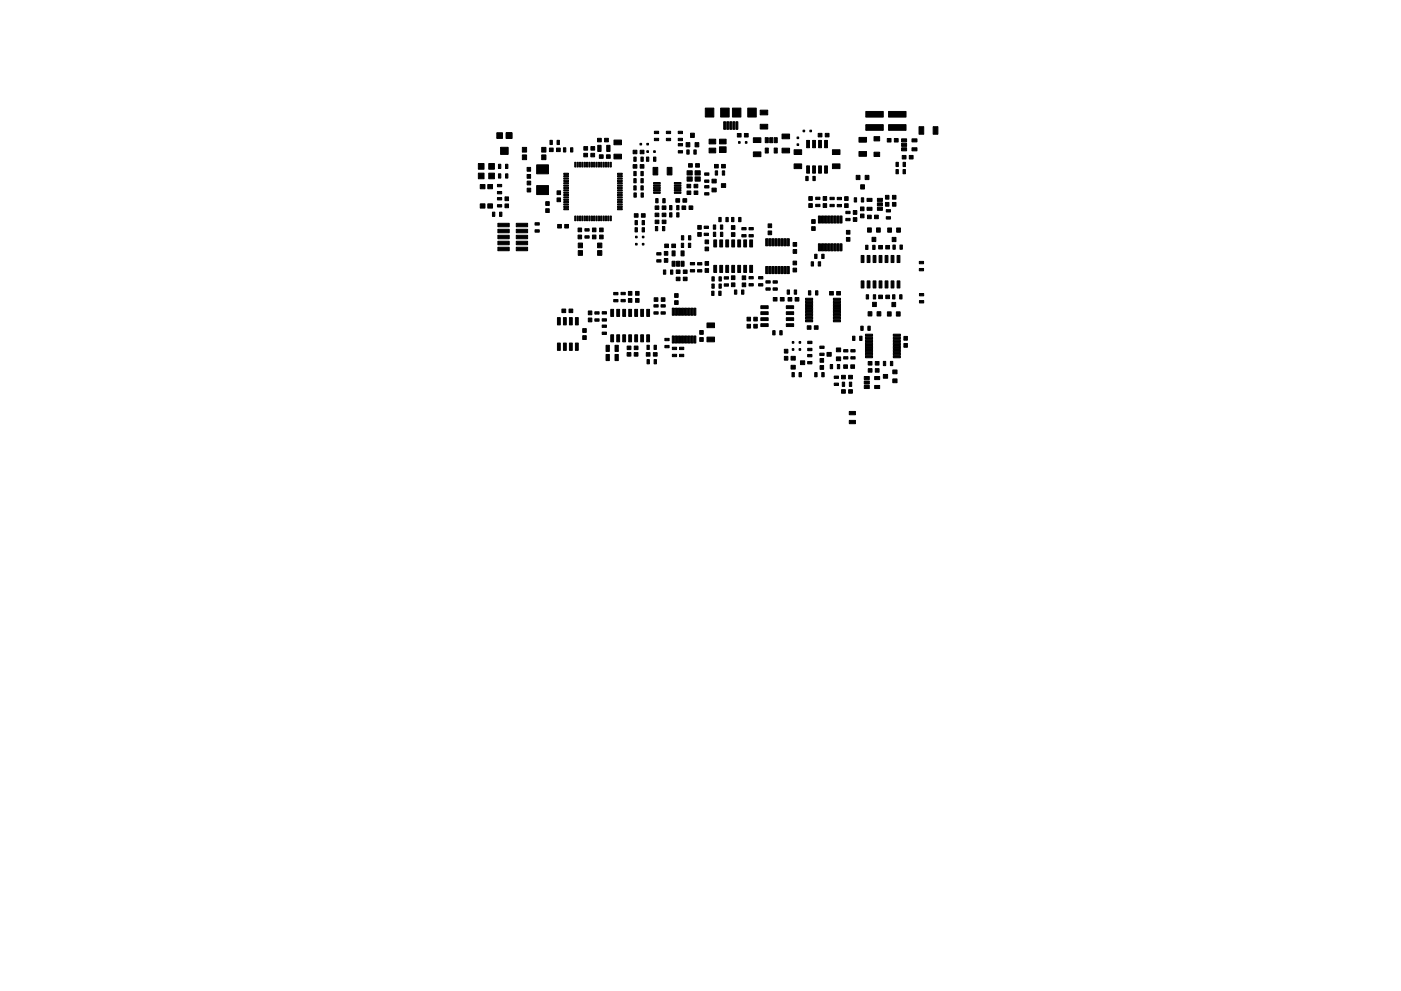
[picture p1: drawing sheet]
<svg xmlns="http://www.w3.org/2000/svg" width="297mm" height="210mm" viewBox="0 0 297 210" stroke-linecap="round" stroke-linejoin="round" font-family="sans-serif">
<g fill="#000" stroke="#000" stroke-width=".21">
<path d="M101.4 36.7h1.2v1.2h-1.2zM101.4 34.7h1.2v1.2h-1.2zM103.6 36.7h1.2v1.2h-1.2zM103.6 34.7h1.2v1.2h-1.2zM105.7 36.9h.5v.9h-.5zM105.7 34.9h.5v.9h-.5zM105.5 39.1h.9v.5h-.9zM105.3 28.2h1.2v1.2h-1.2zM107.2 36.9h.5v.9h-.5zM107.2 34.9h.5v.9h-.5zM106.1 31.3h1.6v1.5h-1.6zM107.3 28.2h1.2v1.2h-1.2z"/>
<path d="M110.7 32.9h.9v1h-.9zM110.7 31.3h.9v1h-.9zM111.8 37h.7v.8h-.7zM111.8 35.5h.7v.8h-.7zM111.8 38.4h.7v.8h-.7zM114.8 32.9h.9v1h-.9zM114.8 31.3h.9v1h-.9zM113.8 35h2.5v1.9h-2.5zM116.5 31.4h.8v.8h-.8zM116.6 29.8h.5v.9h-.5zM118 31.4h.8v.8h-.8zM118.1 29.8h.5v.9h-.5z"/>
<path d="M119.5 31.4h.5v.9h-.5zM119.5 36.8h1v.2h-1zM119.5 37.3h1v.2h-1zM119.5 37.8h1v.2h-1zM119.5 38.3h1v.2h-1zM119.5 38.8h1v.2h-1zM119.5 39.3h1v.2h-1zM119.5 39.8h1v.2h-1zM121 31.4h.5v.9h-.5zM121.9 34.4h.2v1h-.2zM122.4 34.4h.2v1h-.2zM122.9 34.4h.2v1h-.2z"/>
<path d="M123.4 34.4h.2v1h-.2zM123.8 32.5h.8v.8h-.8zM123.8 31.1h.8v.8h-.8zM123.9 34.4h.2v1h-.2zM124.4 34.4h.2v1h-.2zM124.9 34.4h.2v1h-.2zM125.3 32.5h.8v.8h-.8zM125.3 31.1h.8v.8h-.8zM125.4 34.4h.2v1h-.2zM125.9 34.4h.2v1h-.2zM126.4 34.4h.2v1h-.2zM126.7 30.8h.7v1.3h-.7z"/>
<path d="M126.9 34.4h.2v1h-.2zM127.1 32.8h.8v.8h-.8zM127.4 34.4h.2v1h-.2zM126.7 29.3h.8v.8h-.8zM127.9 34.4h.2v1h-.2zM128.4 34.4h.2v1h-.2zM128.6 32.8h.8v.8h-.8zM128.6 30.8h.7v1.3h-.7zM128.9 34.4h.2v1h-.2zM128.2 29.3h.8v.8h-.8zM129.4 34.4h.2v1h-.2zM130.2 29.7h1.6v1h-1.6z"/>
<path d="M130.2 32.7h1.6v1h-1.6zM130.9 39.8h1v.2h-1zM130.9 39.3h1v.2h-1zM130.9 38.8h1v.2h-1zM130.9 38.3h1v.2h-1zM130.9 37.8h1v.2h-1zM130.9 37.3h1v.2h-1zM130.9 36.8h1v.2h-1zM134.4 33.3h.5v.9h-.5zM134.4 36.4h.5v.9h-.5zM134.4 37.9h.5v.9h-.5zM134.4 39.4h.5v.9h-.5z"/>
<path d="M134.2 31.9h.8v.7h-.8zM134.2 34.9h.8v.8h-.8zM135.9 33.3h.5v.9h-.5zM135.9 36.4h.5v.9h-.5zM135.7 30.4h.3v.4h-.3zM135.9 37.9h.5v.9h-.5zM135.9 39.4h.5v.9h-.5zM135.7 31.9h.8v.7h-.8zM135.7 34.9h.8v.8h-.8zM137.1 33.3h.5v.9h-.5zM137.1 30.4h.4v.4h-.4zM137.1 32h.4v.3h-.4z"/>
<path d="M138.5 35.5h1v1.6h-1zM138.6 33.3h.5v.9h-.5zM138.7 27.8h.9v.5h-.9zM138.7 29.3h.9v.5h-.9zM138.6 32h.3v.3h-.3zM138.6 38.7h1.4v.3h-1.4zM138.6 39.2h1.4v.3h-1.4zM138.6 39.7h1.4v.3h-1.4zM141.3 27.8h.9v.5h-.9zM141.3 29.3h.9v.5h-.9zM141.5 35.5h1v1.6h-1zM143.8 30.5h.9v.5h-.9z"/>
<path d="M143.8 32h.9v.5h-.9zM143 39.7h1.4v.3h-1.4zM143 39.2h1.4v.3h-1.4zM143 38.7h1.4v.3h-1.4zM143.8 29.3h.9v.5h-.9zM143.8 27.8h.9v.5h-.9zM145.6 31.8h.5v.9h-.5zM146 34.7h.8v.8h-.8zM145.5 30.3h.8v.9h-.8zM145.6 39.1h.8v.8h-.8zM145.7 36.2h1.1v.9h-1.1zM145.7 37.5h1.1v.9h-1.1z"/>
<path d="M147.1 31.8h.5v.9h-.5zM146.4 28.3h.8v.9h-.8zM147.5 34.7h.8v.8h-.8zM147.1 39.1h.8v.8h-.8zM147.4 30.3h.8v.9h-.8zM147.4 36.2h1.1v.9h-1.1zM147.4 37.5h1.1v.9h-1.1zM149.4 36.7h.9v.5h-.9zM149.4 38.2h.9v.5h-.9zM149.4 39.4h.9v.5h-.9zM149.5 22.9h1.8v1.9h-1.8zM150.9 38h1v.8h-1z"/>
<path d="M151.5 34.9h.8v.7h-.8zM151.6 36.3h.5v.9h-.5zM150.3 29.5h1.4v1h-1.4zM150.3 31.4h1.4v1h-1.4zM152.8 22.9h1.8v1.9h-1.8zM152.9 39h1v.8h-1zM153 34.9h.8v.7h-.8zM153.1 36.3h.5v.9h-.5zM153.4 25.8h.4v1.6h-.4zM152.5 31.2h1.4v1.2h-1.4zM152.5 29.5h1.4v1h-1.4zM154.1 25.8h.4v1.6h-.4z"/>
<path d="M154.7 25.8h.4v1.6h-.4zM155.3 22.9h1.8v1.9h-1.8zM155.4 25.8h.4v1.6h-.4zM156 25.8h.4v1.6h-.4zM156.6 30h.3v.4h-.3zM156.3 28.3h.8v.8h-.8zM158 30h.4v.4h-.4zM158.5 22.9h1.8v1.9h-1.8zM157.8 28.3h.8v.8h-.8zM159.7 29.2h1.6v1h-1.6zM159.7 32.2h1.6v1h-1.6zM162.2 29.2h.7v1.1h-.7z"/>
<path d="M162.2 31.4h.7v1.1h-.7zM161.2 26.4h1.6v1h-1.6zM161.2 23.4h1.6v1h-1.6zM163.2 29.2h.6v1.1h-.6zM164.1 29.2h.7v1.1h-.7zM164.1 31.4h.7v1.1h-.7zM165.8 31.4h1.6v1h-1.6zM165.8 28.4h1.6v1h-1.6zM168.4 31.8h1.6v1h-1.6zM168.4 34.8h1.6v1h-1.6zM169 30.5h.3v.4h-.3zM169 29.1h.3v.3h-.3z"/>
<path d="M170.3 27.6h.3v.4h-.3zM170.8 37.4h.5v.9h-.5zM171 35.2h.6v1.5h-.6zM171 29.8h.6v1.5h-.6zM171.7 27.6h.4v.4h-.4zM172.3 37.4h.5v.9h-.5zM172.3 35.2h.6v1.5h-.6zM172.3 29.8h.6v1.5h-.6zM173.5 28.3h.8v.7h-.8zM173.6 35.2h.6v1.5h-.6zM173.6 29.8h.6v1.5h-.6zM175 28.3h.8v.7h-.8z"/>
<path d="M174.8 35.2h.6v1.5h-.6zM174.8 29.8h.6v1.5h-.6zM176.5 31.8h1.6v1h-1.6zM176.5 34.8h1.6v1h-1.6zM181.5 37.2h.8v.9h-.8zM182.5 39.2h.8v.9h-.8zM183.4 37.2h.8v.9h-.8zM182.1 32.2h1.6v1h-1.6zM182.1 29.2h1.6v1h-1.6zM185.3 32.3h1.2v.9h-1.2zM185.3 29h1.2v.9h-1.2zM183.6 26.4h3.7v1.2h-3.7z"/>
<path d="M183.6 23.6h3.7v1.2h-3.7zM188.1 29.4h.8v.7h-.8zM188.4 23.6h3.7v1.2h-3.7zM188.4 26.4h3.7v1.2h-3.7zM189.6 29.4h.8v.7h-.8zM190 36h.5v.9h-.5zM190 34.4h.5v.9h-.5zM191.2 29.5h1v.6h-1zM191.2 30.4h1v.7h-1zM191.2 31.4h1v.6h-1zM191.5 36h.5v.9h-.5zM191.5 34.4h.5v.9h-.5z"/>
<path d="M191.3 33h.8v.7h-.8zM193.4 31.4h1v.6h-1zM193.4 29.5h1v.6h-1zM192.8 33h.8v.7h-.8zM194.9 26.9h.9v1.6h-.9zM197.9 26.9h.9v1.6h-.9zM101.8 43.3h1v.9h-1zM101.8 39.2h1v.9h-1zM103.4 43.3h1v.9h-1zM103.4 39.2h1v.9h-1zM104.4 45h.5v.9h-.5zM105.6 47.4h2.4v.7h-2.4z"/>
<path d="M105.6 48.6h2.4v.8h-2.4zM105.6 49.9h2.4v.8h-2.4zM105.6 51.2h2.4v.7h-2.4zM105.6 52.5h2.4v.7h-2.4zM105.5 43.4h.9v.5h-.9zM105.5 41.9h.9v.5h-.9zM105.5 40.6h.9v.5h-.9zM105.9 45h.5v.9h-.5zM107.1 41.8h.7v.8h-.7zM107.1 43.3h.7v.8h-.7zM109.5 47.4h2.4v.7h-2.4zM109.5 48.6h2.4v.8h-2.4z"/>
<path d="M109.5 49.9h2.4v.8h-2.4zM109.5 51.2h2.4v.7h-2.4zM109.5 52.5h2.4v.7h-2.4zM111.8 39.9h.7v.8h-.7zM113.4 47.3h.9v.5h-.9zM113.4 48.8h.9v.5h-.9zM113.8 39.4h2.5v1.9h-2.5zM115.7 42.8h.8v.8h-.8zM115.7 44.3h.8v.8h-.8zM118.2 47.6h.8v.8h-.8zM118.1 40.5h.7v.8h-.7zM118.1 42h.7v.8h-.7z"/>
<path d="M119.7 47.6h.8v.8h-.8zM119.5 40.3h1v.2h-1zM119.5 40.8h1v.2h-1zM119.5 41.3h1v.2h-1zM119.5 41.8h1v.2h-1zM119.5 42.3h1v.2h-1zM119.5 42.8h1v.2h-1zM119.5 43.3h1v.2h-1zM119.5 43.8h1v.2h-1zM119.5 44.3h1v.2h-1zM121.9 45.8h.2v1h-.2zM122.4 45.8h.2v1h-.2z"/>
<path d="M122.9 45.8h.2v1h-.2zM122.6 48.4h.7v.8h-.7zM122.6 49.9h.7v.8h-.7zM123.4 45.8h.2v1h-.2zM122.6 53.2h.9v1h-.9zM122.6 51.6h.9v1h-.9zM123.9 45.8h.2v1h-.2zM124.4 45.8h.2v1h-.2zM124.9 45.8h.2v1h-.2zM124 50h.9v.5h-.9zM124 48.5h.9v.5h-.9zM125.4 45.8h.2v1h-.2z"/>
<path d="M125.9 45.8h.2v1h-.2zM126.4 45.8h.2v1h-.2zM125.6 48.4h.8v.8h-.8zM125.6 49.9h.8v.8h-.8zM126.9 45.8h.2v1h-.2zM127.4 45.8h.2v1h-.2zM126.7 53.2h.9v1h-.9zM126.7 51.6h.9v1h-.9zM127.9 45.8h.2v1h-.2zM127.1 48.4h.8v.8h-.8zM127.1 49.9h.8v.8h-.8zM128.4 45.8h.2v1h-.2z"/>
<path d="M128.9 45.8h.2v1h-.2zM129.4 45.8h.2v1h-.2zM130.9 44.3h1v.2h-1zM130.9 43.8h1v.2h-1zM130.9 43.3h1v.2h-1zM130.9 42.8h1v.2h-1zM130.9 42.3h1v.2h-1zM130.9 41.8h1v.2h-1zM130.9 41.3h1v.2h-1zM130.9 40.8h1v.2h-1zM130.9 40.3h1v.2h-1zM134.6 48.3h.5v.9h-.5z"/>
<path d="M134.7 50.1h.4v.4h-.4zM134.4 40.9h.5v.9h-.5zM134.7 51.6h.4v.4h-.4zM134.6 46.8h.5v.9h-.5zM134.5 45.3h.8v.8h-.8zM136.1 48.3h.5v.9h-.5zM136.2 50.1h.3v.4h-.3zM135.9 40.9h.5v.9h-.5zM136.2 51.6h.3v.4h-.3zM136.1 46.8h.5v.9h-.5zM136 45.3h.8v.8h-.8zM138.9 45.2h.8v.8h-.8z"/>
<path d="M138.9 43.7h.8v.7h-.8zM139 48.1h.5v.9h-.5zM139 42.1h.5v.9h-.5zM138.9 46.7h.8v.7h-.8zM138.6 40.2h1.4v.3h-1.4zM138.6 40.7h1.4v.3h-1.4zM139.2 55.1h1v.5h-1zM139.2 53.6h1v.5h-1zM140.4 45.2h.8v.8h-.8zM140.4 43.7h.8v.7h-.8zM140.5 48.1h.5v.9h-.5zM140.7 57.3h.5v.9h-.5z"/>
<path d="M140.8 54.9h.8v.8h-.8zM140.8 53.4h.8v.8h-.8zM140.5 42.1h.5v.9h-.5zM140.4 46.7h.8v.7h-.8zM140.9 51.8h.8v.7h-.8zM142 45.1h.5v.9h-.5zM142.2 57.3h.5v.9h-.5zM142 43.6h.5v.9h-.5zM142.5 55.4h.6v1.1h-.6zM142.5 53.2h.6v1.1h-.6zM142.4 51.8h.8v.7h-.8zM143.3 42.2h.8v.7h-.8z"/>
<path d="M143.4 58.8h.8v.8h-.8zM143.4 57.3h.8v.7h-.8zM143.5 45.1h.5v.9h-.5zM143.5 43.6h.5v.9h-.5zM143.4 55.4h.7v1.1h-.7zM143 40.7h1.4v.3h-1.4zM143 40.2h1.4v.3h-1.4zM144.5 50h.5v.9h-.5zM144.8 42.2h.8v.7h-.8zM144.9 58.8h.8v.8h-.8zM144.9 57.3h.8v.7h-.8zM144.5 51.6h.5v.9h-.5z"/>
<path d="M144.4 55.4h.6v1.1h-.6zM144.4 53.2h.6v1.1h-.6zM144.6 43.7h.8v.7h-.8zM145.7 40.5h.8v.8h-.8zM146 50h.5v.9h-.5zM146.4 55.7h.9v.5h-.9zM146.4 57.2h.9v.5h-.9zM146 51.6h.5v.9h-.5zM146.1 43.7h.8v.7h-.8zM147.2 40.5h.8v.8h-.8zM147.9 55.7h.9v.5h-.9zM147.9 57.2h.9v.5h-.9z"/>
<path d="M147.9 47.8h.8v.8h-.8zM147.9 49.3h.8v.8h-.8zM149.3 48h.9v.5h-.9zM149.3 49.5h.9v.5h-.9zM149.4 40.9h.9v.5h-.9zM149.5 57h.7v.8h-.7zM149.5 55.5h.7v.8h-.7zM149.5 50.9h.7v.8h-.7zM149.5 52.4h.7v.8h-.7zM150.9 58.7h.5v.9h-.5zM150.9 39.9h1v.8h-1zM151.2 49.3h.5v.9h-.5z"/>
<path d="M151.2 47.7h.5v.9h-.5zM151.3 56.3h.6v1.5h-.6zM151.3 50.9h.6v1.5h-.6zM152.4 58.7h.5v.9h-.5zM152.7 49.3h.5v.9h-.5zM152.4 46.1h.5v.9h-.5zM152.6 56.3h.6v1.5h-.6zM152.6 50.9h.6v1.5h-.6zM152.7 47.7h.5v.9h-.5zM153.6 58.7h.9v.5h-.9zM153.9 46.1h.5v.9h-.5zM153.9 56.3h.6v1.5h-.6z"/>
<path d="M153.9 50.9h.6v1.5h-.6zM155.1 58.5h.7v.8h-.7zM155.1 46.1h.5v.9h-.5zM155.1 56.3h.6v1.5h-.6zM155.1 50.9h.6v1.5h-.6zM155.1 47.9h.7v.8h-.7zM155.1 49.4h.7v.8h-.7zM156.6 46.1h.5v.9h-.5zM156.4 56.3h.6v1.5h-.6zM156.4 50.9h.6v1.5h-.6zM157.3 48.3h.9v.5h-.9zM157.3 49.8h.9v.5h-.9z"/>
<path d="M157.4 58.5h.7v.8h-.7zM157.7 56.3h.6v1.5h-.6zM157.7 50.9h.6v1.5h-.6zM158.8 58.7h.9v.5h-.9zM159 56.3h.6v1.5h-.6zM159 50.9h.6v1.5h-.6zM158.8 49.8h.9v.5h-.9zM158.8 48.3h.9v.5h-.9zM160.8 58.7h.9v.5h-.9zM162.3 50.7h.5v1.5h-.5zM162.3 56.6h.5v1.5h-.5zM162.4 59.6h.9v.5h-.9z"/>
<path d="M163 50.7h.4v1.5h-.4zM163 56.6h.4v1.5h-.4zM162.9 47.5h.7v.8h-.7zM162.9 49h.7v.8h-.7zM163.6 50.7h.5v1.5h-.5zM163.6 56.6h.5v1.5h-.5zM163.9 59.6h.9v.5h-.9zM164.3 50.7h.4v1.5h-.4zM164.3 56.6h.4v1.5h-.4zM164.9 50.7h.5v1.5h-.5zM164.9 56.6h.5v1.5h-.5zM165.6 50.7h.4v1.5h-.4z"/>
<path d="M165.6 56.6h.4v1.5h-.4zM166.2 50.7h.5v1.5h-.5zM166.2 56.6h.5v1.5h-.5zM166.9 50.7h.4v1.5h-.4zM166.9 56.6h.4v1.5h-.4zM168.2 53h.7v.8h-.7zM168.2 51.5h.7v.8h-.7zM168.1 55.4h.8v.8h-.8zM168.1 56.9h.8v.8h-.8zM171.5 41.7h.7v.8h-.7zM171.5 43.2h.7v.8h-.7zM172 55.5h.5v.9h-.5z"/>
<path d="M172.1 46.6h.7v.8h-.7zM172.1 48.1h.7v.8h-.7zM172.7 53.9h.5v.9h-.5zM173.5 45.8h.5v1.5h-.5zM173.5 51.7h.5v1.5h-.5zM172.9 43.3h.9v.5h-.9zM172.9 41.8h.9v.5h-.9zM173.5 55.5h.5v.9h-.5zM174.2 45.8h.4v1.5h-.4zM174.2 51.7h.4v1.5h-.4zM174.2 53.9h.5v.9h-.5zM174.8 45.8h.5v1.5h-.5z"/>
<path d="M174.8 51.7h.5v1.5h-.5zM174.5 41.7h.8v.8h-.8zM174.5 43.2h.8v.8h-.8zM175.5 45.8h.4v1.5h-.4zM175.5 51.7h.4v1.5h-.4zM176.1 45.8h.5v1.5h-.5zM176.1 51.7h.5v1.5h-.5zM176.8 45.8h.4v1.5h-.4zM176.8 51.7h.4v1.5h-.4zM176 43.4h.9v.5h-.9zM176 41.9h.9v.5h-.9zM177.4 45.8h.5v1.5h-.5z"/>
<path d="M177.4 51.7h.5v1.5h-.5zM178.1 45.8h.4v1.5h-.4zM178.1 51.7h.4v1.5h-.4zM177.5 43.4h.9v.5h-.9zM177.5 41.9h.9v.5h-.9zM179.1 41.7h.7v.8h-.7zM179.1 43.2h.7v.8h-.7zM179.5 48.9h.7v.8h-.7zM179.5 50.4h.7v.8h-.7zM179.3 46.3h.9v.5h-.9zM179.3 44.8h.9v.5h-.9zM181.1 42h.5v.9h-.5z"/>
<path d="M180.9 44.7h.8v.8h-.8zM180.9 46.2h.8v.8h-.8zM182.4 45.4h.8v.8h-.8zM182.4 43.9h.8v.8h-.8zM182.6 42h.5v.9h-.5zM182.6 54.2h.6v1.5h-.6zM183.9 45.6h.8v.8h-.8zM183.9 48.4h.8v.9h-.8zM183.5 52h.5v.9h-.5zM183.9 54.2h.5v1.5h-.5zM184.9 50.4h.8v.9h-.8zM183.8 42.1h1.1v.6h-1.1z"/>
<path d="M183.8 44h1.1v.6h-1.1zM185.4 45.6h.8v.8h-.8zM185 52h.5v.9h-.5zM185.1 54.2h.6v1.5h-.6zM185.8 48.4h.8v.9h-.8zM186.3 52.1h.8v.7h-.8zM186.4 54.2h.6v1.5h-.6zM186 44h1.1v.6h-1.1zM186 43h1.1v.7h-1.1zM186 42.1h1.1v.6h-1.1zM187.8 52.1h.8v.7h-.8zM187.9 44.5h.9v.5h-.9z"/>
<path d="M187.9 46h.9v.5h-.9zM188.2 48.4h.8v.9h-.8zM187.7 54.2h.6v1.5h-.6zM187.7 41.5h.8v.8h-.8zM187.7 43h.8v.8h-.8zM189.2 50.4h.8v.9h-.8zM189.3 52h.5v.9h-.5zM188.9 54.2h.6v1.5h-.6zM189.2 41.5h.8v.8h-.8zM189.2 43h.8v.8h-.8zM190.1 48.4h.8v.9h-.8zM190.2 54.2h.6v1.5h-.6z"/>
<path d="M190.8 52h.5v.9h-.5zM194.9 57h.9v.5h-.9zM194.9 55.5h.9v.5h-.9zM118.2 72.8h.6v1.5h-.6zM118.2 67.4h.6v1.5h-.6zM119.1 65.6h.8v.7h-.8zM119.5 72.8h.6v1.5h-.6zM119.5 67.4h.6v1.5h-.6zM120.7 72.8h.6v1.5h-.6zM120.7 67.4h.6v1.5h-.6zM120.6 65.6h.8v.7h-.8zM122 72.8h.6v1.5h-.6z"/>
<path d="M122 67.4h.6v1.5h-.6zM123.5 71.2h.8v.8h-.8zM123.5 69.7h.8v.8h-.8zM124.7 67.5h.8v.8h-.8zM124.7 66h.8v.8h-.8zM126.1 66.1h.9v.5h-.9zM126.1 67.6h.9v.5h-.9zM127.7 69h.9v.5h-.9zM127.7 70.5h.9v.5h-.9zM127.7 66.1h.9v.5h-.9zM127.7 67.6h.9v.5h-.9zM128.5 75.2h.7v1.3h-.7z"/>
<path d="M128.5 73.3h.7v1.3h-.7zM129.5 71h.6v1.5h-.6zM129.5 65.6h.6v1.5h-.6zM130.1 62h.9v.5h-.9zM130.1 63.5h.9v.5h-.9zM130.4 75.2h.7v1.3h-.7zM130.4 73.3h.7v1.3h-.7zM130.8 71h.6v1.5h-.6zM130.8 65.6h.6v1.5h-.6zM131.7 62h.9v.5h-.9zM131.7 63.5h.9v.5h-.9zM132 71h.6v1.5h-.6z"/>
<path d="M132 65.6h.6v1.5h-.6zM133 74.8h.8v.8h-.8zM133 73.4h.8v.8h-.8zM133.3 71h.6v1.5h-.6zM133.3 65.6h.6v1.5h-.6zM133.2 61.8h.8v.8h-.8zM133.2 63.3h.8v.8h-.8zM134.5 74.8h.8v.8h-.8zM134.5 73.4h.8v.8h-.8zM134.6 71h.6v1.5h-.6zM134.6 65.6h.6v1.5h-.6zM134.8 61.8h.7v.8h-.7z"/>
<path d="M134.8 63.3h.7v.8h-.7zM135.8 71h.6v1.5h-.6zM135.8 65.6h.6v1.5h-.6zM137.2 73.2h.5v.9h-.5zM137.2 76.3h.5v.9h-.5zM137.1 71h.6v1.5h-.6zM137.1 65.6h.6v1.5h-.6zM137 74.8h.8v.8h-.8zM138.7 73.2h.5v.9h-.5zM138.7 76.3h.5v.9h-.5zM138.5 74.8h.8v.8h-.8zM138.7 63.2h.8v.7h-.8z"/>
<path d="M138.6 66.2h.9v.5h-.9zM138.6 64.7h.9v.5h-.9zM140.1 64.7h.9v.5h-.9zM140.1 66.2h.9v.5h-.9zM140.2 63.2h.8v.7h-.8zM141 73.3h.9v.5h-.9zM141 71.8h.9v.5h-.9zM142.5 65.4h.5v1.5h-.5zM142.5 71.3h.5v1.5h-.5zM143.2 65.4h.4v1.5h-.4zM143.2 71.3h.4v1.5h-.4zM142.6 75.2h.9v.5h-.9z"/>
<path d="M142.6 73.7h.9v.5h-.9zM143 62.3h.8v.8h-.8zM143 63.8h.8v.8h-.8zM143.8 65.4h.5v1.5h-.5zM143.8 71.3h.5v1.5h-.5zM144.5 65.4h.4v1.5h-.4zM144.5 71.3h.4v1.5h-.4zM144.1 75.2h.9v.5h-.9zM144.1 73.7h.9v.5h-.9zM145.1 65.4h.5v1.5h-.5zM145.1 71.3h.5v1.5h-.5zM145.8 65.4h.4v1.5h-.4z"/>
<path d="M145.8 71.3h.4v1.5h-.4zM146.4 65.4h.5v1.5h-.5zM146.4 71.3h.5v1.5h-.5zM147.1 65.4h.4v1.5h-.4zM147.1 71.3h.4v1.5h-.4zM148.4 70.1h.7v.8h-.7zM148.4 71.6h.7v.8h-.7zM150.9 61.8h.5v.9h-.5zM150.9 60.3h.5v.9h-.5zM149.9 71.5h1.6v1h-1.6zM149.9 68.5h1.6v1h-1.6zM152.4 61.8h.5v.9h-.5z"/>
<path d="M152.4 60.3h.5v.9h-.5zM153.6 60.2h.9v.5h-.9zM155.1 60h.7v.8h-.7zM155.7 61.5h.5v.9h-.5zM157.2 61.5h.5v.9h-.5zM157.4 60h.7v.8h-.7zM158.4 68.8h.7v.8h-.7zM158.4 67.3h.7v.8h-.7zM158.8 60.2h.9v.5h-.9zM159.8 68.8h.8v.8h-.8zM159.8 67.3h.8v.8h-.8zM160.8 60.2h.9v.5h-.9z"/>
<path d="M162.4 61.1h.9v.5h-.9zM161.3 64.9h1.6v.6h-1.6zM161.3 66.1h1.6v.6h-1.6zM161.3 67.4h1.6v.6h-1.6zM161.3 68.7h1.6v.6h-1.6zM163.8 70.2h.5v.9h-.5zM163.9 61.1h.9v.5h-.9zM163.9 63.1h.8v.8h-.8zM165.3 70.2h.5v.9h-.5zM165.5 63.1h.8v.8h-.8zM166.3 74.1h.7v.8h-.7zM166.3 75.6h.7v.8h-.7z"/>
<path d="M167.1 63.1h.8v.8h-.8zM166.9 61.5h.5v.9h-.5zM167.7 75.6h.9v.8h-.9zM167.7 77.5h.9v.8h-.9zM167.9 79h.5v.9h-.5zM168 74h.3v.3h-.3zM166.7 68.7h1.6v.6h-1.6zM166.7 67.4h1.6v.6h-1.6zM166.7 66.1h1.6v.6h-1.6zM166.7 64.9h1.6v.6h-1.6zM168 72.5h.3v.3h-.3zM168.6 63.1h.8v.8h-.8z"/>
<path d="M168.4 61.5h.5v.9h-.5zM169.4 79h.5v.9h-.5zM169.4 74h.4v.3h-.4zM169.7 76.6h.9v.8h-.9zM169.4 72.5h.4v.3h-.4zM171.2 69.1h.8v.8h-.8zM171.2 75.2h.9v.5h-.9zM171.2 76.7h.9v.5h-.9zM171.3 72.4h.9v.5h-.9zM171.3 73.9h.9v.5h-.9zM171.4 61.7h.5v.9h-.5zM170.8 63.3h1.5v.4h-1.5z"/>
<path d="M170.8 63.9h1.5v.5h-1.5zM170.8 64.6h1.5v.4h-1.5zM170.8 65.2h1.5v.5h-1.5zM170.8 65.9h1.5v.4h-1.5zM170.8 66.5h1.5v.5h-1.5zM170.8 67.2h1.5v.4h-1.5zM170.8 67.8h1.5v.5h-1.5zM172.7 69.1h.8v.8h-.8zM172.7 79h.5v.9h-.5zM172.9 61.7h.5v.9h-.5zM173.8 73.4h.9v.5h-.9zM173.8 74.9h.9v.5h-.9z"/>
<path d="M173.9 77.6h.7v.8h-.7zM173.9 76.1h.7v.8h-.7zM174.2 79h.5v.9h-.5zM175.3 74.8h.9v.8h-.9zM176 77.3h.5v.9h-.5zM175.9 61.8h.8v.8h-.8zM177.5 77.3h.5v.9h-.5zM177.4 61.8h.8v.8h-.8zM176.7 67.8h1.5v.5h-1.5zM176.7 67.2h1.5v.4h-1.5zM176.7 66.5h1.5v.5h-1.5zM176.7 65.9h1.5v.4h-1.5z"/>
<path d="M176.7 65.2h1.5v.5h-1.5zM176.7 64.6h1.5v.4h-1.5zM176.7 63.9h1.5v.5h-1.5zM176.7 63.3h1.5v.4h-1.5zM177.3 75.7h.9v.8h-.9zM177.3 73.8h.9v.8h-.9zM178.9 77.4h.8v.8h-.8zM178.4 79.6h.8v.8h-.8zM178.9 75.7h.9v.5h-.9zM178.9 74.2h.9v.5h-.9zM180.4 77.4h.8v.8h-.8zM180.4 74.2h.9v.5h-.9z"/>
<path d="M180.4 75.7h.9v.5h-.9zM179.9 79.6h.8v.8h-.8zM180.8 71.3h.5v.9h-.5zM182.3 71.3h.5v.9h-.5zM182.5 69.2h.5v.9h-.5zM182.6 59.6h.6v1.5h-.6zM183.7 62.5h.5v.9h-.5zM183.9 59.6h.5v1.5h-.5zM184 69.2h.5v.9h-.5zM184.1 66.1h.8v.9h-.8zM184.1 76.7h.8v.8h-.8zM184.1 78.2h.8v.8h-.8z"/>
<path d="M183.5 70.9h1.5v.5h-1.5zM183.5 71.6h1.5v.4h-1.5zM183.5 72.2h1.5v.5h-1.5zM183.5 72.9h1.5v.4h-1.5zM183.5 73.5h1.5v.5h-1.5zM183.5 74.2h1.5v.4h-1.5zM183.5 74.8h1.5v.5h-1.5zM183.5 75.5h1.5v.4h-1.5zM185.2 62.5h.5v.9h-.5zM185.1 59.6h.6v1.5h-.6zM185 64.1h.8v.9h-.8zM186.3 62.6h.8v.8h-.8z"/>
<path d="M185.6 76.7h.8v.8h-.8zM185.6 78.2h.8v.8h-.8zM186 66.1h.8v.9h-.8zM186.4 59.6h.6v1.5h-.6zM187.3 76.7h.5v.9h-.5zM187.8 62.6h.8v.8h-.8zM187.3 79.4h.9v.8h-.9zM187.7 59.6h.6v1.5h-.6zM188.1 66.2h.8v.9h-.8zM189.2 62.5h.5v.9h-.5zM188.8 76.7h.5v.9h-.5zM188.9 59.6h.6v1.5h-.6z"/>
<path d="M189.1 64.2h.8v.9h-.8zM189.3 78.5h.9v.8h-.9zM190.7 62.5h.5v.9h-.5zM190.2 59.6h.6v1.5h-.6zM190 66.2h.8v.9h-.8zM189.4 75.5h1.5v.4h-1.5zM189.4 74.8h1.5v.5h-1.5zM189.4 74.2h1.5v.4h-1.5zM189.4 73.5h1.5v.5h-1.5zM189.4 72.9h1.5v.4h-1.5zM189.4 72.2h1.5v.5h-1.5zM189.4 71.6h1.5v.4h-1.5z"/>
<path d="M189.4 70.9h1.5v.5h-1.5zM191.6 72.9h.8v.8h-.8zM191.6 71.4h.8v.8h-.8zM194.9 63.8h.9v.5h-.9zM194.9 62.3h.9v.5h-.9zM176.9 81.3h.9v.5h-.9zM176.9 79.8h.9v.5h-.9zM178.4 82.7h.8v.7h-.8zM178.6 81.1h.5v.9h-.5zM179.9 82.7h.8v.7h-.8zM180.1 87.3h1.3v.7h-1.3zM180.1 89.2h1.3v.7h-1.3z"/>
<path d="M180.1 81.1h.5v.9h-.5zM183.2 79.9h1.1v.6h-1.1zM183.2 80.8h1.1v.7h-1.1zM183.2 81.8h1.1v.6h-1.1zM185.4 81.8h1.1v.6h-1.1zM185.4 79.9h1.1v.6h-1.1zM189.3 80.4h.9v.8h-.9z"/>
</g>
</svg>
